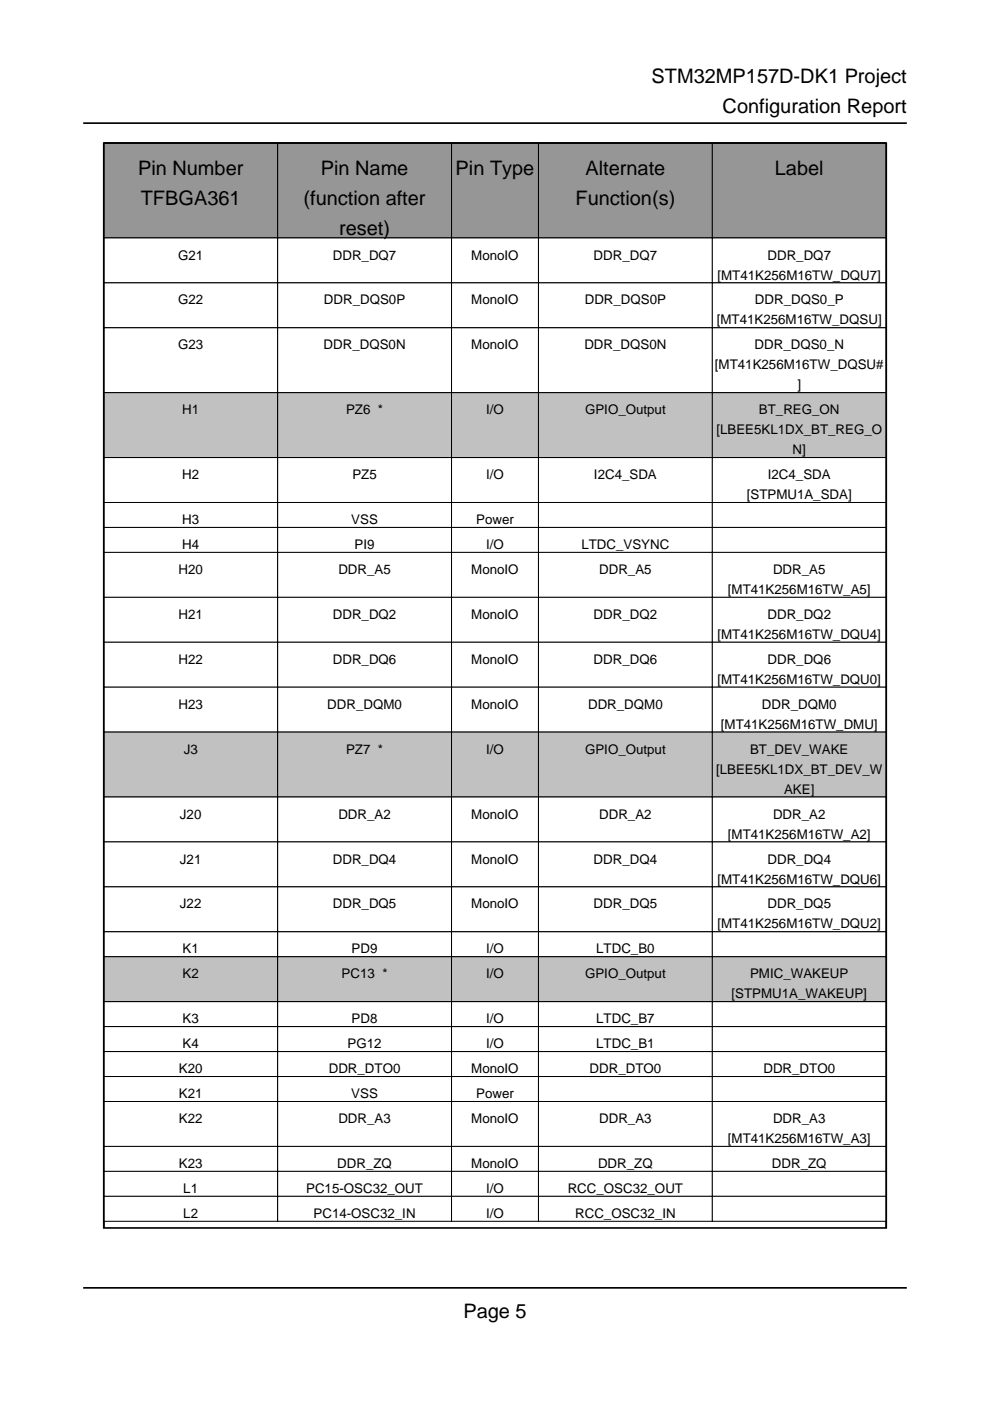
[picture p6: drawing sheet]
<svg xmlns="http://www.w3.org/2000/svg" width="210mm" height="297mm" viewBox="0 0 210 297" stroke-linecap="round" stroke-linejoin="round" font-family="sans-serif">
<defs><g id="words">
<g font-size="4.2">
<text x="138.2" y="17.6">STM32MP157D-DK1 Project</text>
<text x="153.2" y="24">Configuration Report</text>
<text x="29.3" y="37">Pin Number</text>
<text x="68" y="37">Pin Name</text>
<text x="96.6" y="37">Pin Type</text>
<text x="124.1" y="37">Alternate</text>
<text x="164.3" y="37">Label</text>
<text x="29.8" y="43.4">TFBGA361</text>
<text x="64.4" y="43.4">(function after</text>
<text x="122" y="43.4">Function(s)</text>
<text x="71.9" y="49.7">reset)</text>
<text x="98.2" y="279.4">Page 5</text>
</g>
<g font-size="2.8">
<text x="37.8" y="55">G21</text>
<text x="70.6" y="55">DDR_DQ7</text>
<text x="99.9" y="55">MonoIO</text>
<text x="125.9" y="55">DDR_DQ7</text>
<text x="152.1" y="59.3">[MT41K256M16TW_DQU7]</text>
<text x="162.7" y="55">DDR_DQ7</text>
<text x="37.8" y="64.6">G22</text>
<text x="68.7" y="64.6">DDR_DQS0P</text>
<text x="99.9" y="64.6">MonoIO</text>
<text x="124" y="64.6">DDR_DQS0P</text>
<text x="160.1" y="64.6">DDR_DQS0_P</text>
<text x="152" y="68.8">[MT41K256M16TW_DQSU]</text>
<text x="37.8" y="74.1">G23</text>
<text x="68.6" y="74.1">DDR_DQS0N</text>
<text x="99.9" y="74.1">MonoIO</text>
<text x="123.9" y="74.1">DDR_DQS0N</text>
<text x="160" y="74.1">DDR_DQS0_N</text>
<text x="151.6" y="78.3">[MT41K256M16TW_DQSU#</text>
<text x="169.1" y="82.5">]</text>
<text x="38.6" y="87.8">H1</text>
<text x="73.4" y="87.8">PZ6 *</text>
<text x="103.1" y="87.8">I/O</text>
<text x="124.1" y="87.8">GPIO_Output</text>
<text x="160.9" y="87.8">BT_REG_ON</text>
<text x="151.9" y="92.1">[LBEE5KL1DX_BT_REG_O</text>
<text x="38.6" y="101.6">H2</text>
<text x="74.7" y="101.6">PZ5</text>
<text x="103.1" y="101.6">I/O</text>
<text x="125.9" y="101.6">I2C4_SDA</text>
<text x="162.8" y="101.6">I2C4_SDA</text>
<text x="168.1" y="96.3">N]</text>
<text x="158.3" y="105.8">[STPMU1A_SDA]</text>
<text x="38.6" y="111.1">H3</text>
<text x="74.5" y="111.1">VSS</text>
<text x="101" y="111.1">Power</text>
<text x="38.6" y="116.4">H4</text>
<text x="75.2" y="116.4">PI9</text>
<text x="103.1" y="116.4">I/O</text>
<text x="123.3" y="116.4">LTDC_VSYNC</text>
<text x="37.8" y="121.7">H20</text>
<text x="71.7" y="121.7">DDR_A5</text>
<text x="99.9" y="121.7">MonoIO</text>
<text x="127" y="121.7">DDR_A5</text>
<text x="154.3" y="125.9">[MT41K256M16TW_A5]</text>
<text x="163.9" y="121.7">DDR_A5</text>
<text x="37.8" y="131.2">H21</text>
<text x="70.6" y="131.2">DDR_DQ2</text>
<text x="99.9" y="131.2">MonoIO</text>
<text x="125.9" y="131.2">DDR_DQ2</text>
<text x="162.7" y="131.2">DDR_DQ2</text>
<text x="152.1" y="135.5">[MT41K256M16TW_DQU4]</text>
<text x="37.8" y="140.8">H22</text>
<text x="70.6" y="140.8">DDR_DQ6</text>
<text x="99.9" y="140.8">MonoIO</text>
<text x="125.9" y="140.8">DDR_DQ6</text>
<text x="162.7" y="140.8">DDR_DQ6</text>
<text x="152.1" y="145">[MT41K256M16TW_DQU0]</text>
<text x="37.8" y="150.3">H23</text>
<text x="69.4" y="150.3">DDR_DQM0</text>
<text x="99.9" y="150.3">MonoIO</text>
<text x="124.7" y="150.3">DDR_DQM0</text>
<text x="152.8" y="154.5">[MT41K256M16TW_DMU]</text>
<text x="161.5" y="150.3">DDR_DQM0</text>
<text x="38.9" y="159.8">J3</text>
<text x="73.4" y="159.8">PZ7 *</text>
<text x="103.1" y="159.8">I/O</text>
<text x="124.1" y="159.8">GPIO_Output</text>
<text x="159" y="159.8">BT_DEV_WAKE</text>
<text x="151.8" y="164">[LBEE5KL1DX_BT_DEV_W</text>
<text x="38.2" y="173.6">J20</text>
<text x="71.7" y="173.6">DDR_A2</text>
<text x="99.9" y="173.6">MonoIO</text>
<text x="127" y="173.6">DDR_A2</text>
<text x="163.9" y="173.6">DDR_A2</text>
<text x="166.3" y="168.3">AKE]</text>
<text x="154.3" y="177.8">[MT41K256M16TW_A2]</text>
<text x="38.2" y="183.1">J21</text>
<text x="70.6" y="183.1">DDR_DQ4</text>
<text x="99.9" y="183.1">MonoIO</text>
<text x="125.9" y="183.1">DDR_DQ4</text>
<text x="162.7" y="183.1">DDR_DQ4</text>
<text x="152.1" y="187.3">[MT41K256M16TW_DQU6]</text>
<text x="38.2" y="192.6">J22</text>
<text x="70.6" y="192.6">DDR_DQ5</text>
<text x="99.9" y="192.6">MonoIO</text>
<text x="125.9" y="192.6">DDR_DQ5</text>
<text x="152.1" y="196.8">[MT41K256M16TW_DQU2]</text>
<text x="162.7" y="192.6">DDR_DQ5</text>
<text x="38.7" y="202.1">K1</text>
<text x="74.6" y="202.1">PD9</text>
<text x="103.1" y="202.1">I/O</text>
<text x="126.4" y="202.1">LTDC_B0</text>
<text x="38.7" y="207.4">K2</text>
<text x="72.4" y="207.4">PC13 *</text>
<text x="103.1" y="207.4">I/O</text>
<text x="124.1" y="207.4">GPIO_Output</text>
<text x="159" y="207.4">PMIC_WAKEUP</text>
<text x="155.1" y="211.7">[STPMU1A_WAKEUP]</text>
<text x="38.7" y="217">K3</text>
<text x="74.6" y="217">PD8</text>
<text x="103.1" y="217">I/O</text>
<text x="126.4" y="217">LTDC_B7</text>
<text x="37.9" y="227.5">K20</text>
<text x="38.7" y="222.2">K4</text>
<text x="69.7" y="227.5">DDR_DTO0</text>
<text x="73.7" y="222.2">PG12</text>
<text x="99.9" y="227.5">MonoIO</text>
<text x="103.1" y="222.2">I/O</text>
<text x="125" y="227.5">DDR_DTO0</text>
<text x="126.4" y="222.2">LTDC_B1</text>
<text x="161.9" y="227.5">DDR_DTO0</text>
<text x="37.9" y="232.8">K21</text>
<text x="74.5" y="232.8">VSS</text>
<text x="101" y="232.8">Power</text>
<text x="37.9" y="238.1">K22</text>
<text x="71.7" y="238.1">DDR_A3</text>
<text x="99.9" y="238.1">MonoIO</text>
<text x="127" y="238.1">DDR_A3</text>
<text x="163.9" y="238.1">DDR_A3</text>
<text x="154.3" y="242.4">[MT41K256M16TW_A3]</text>
<text x="37.9" y="247.6">K23</text>
<text x="71.5" y="247.6">DDR_ZQ</text>
<text x="99.9" y="247.6">MonoIO</text>
<text x="126.8" y="247.6">DDR_ZQ</text>
<text x="163.7" y="247.6">DDR_ZQ</text>
<text x="38.9" y="252.9">L1</text>
<text x="64.9" y="252.9">PC15-OSC32_OUT</text>
<text x="103.1" y="252.9">I/O</text>
<text x="120.4" y="252.9">RCC_OSC32_OUT</text>
<text x="38.9" y="258.2">L2</text>
<text x="66.5" y="258.2">PC14-OSC32_IN</text>
<text x="103.1" y="258.2">I/O</text>
<text x="121.9" y="258.2">RCC_OSC32_IN</text>
</g>
</g></defs>
<path d="M22 260.3v-230h165.9v230" fill="none" stroke="#000" stroke-width=".35"/>
<path d="M22 30.3h36.9v20.1h-36.9z" fill="#90989e"/>
<path d="M22 30.3h36.9v20.1h-36.9z" fill="none" stroke="#000" stroke-width=".21"/>
<path d="M58.9 30.3h36.8v20.1h-36.8z" fill="#90989e"/>
<path d="M58.9 30.3h36.8v20.1h-36.8z" fill="none" stroke="#000" stroke-width=".21"/>
<path d="M95.7 30.3h18.5v20.1h-18.5z" fill="#90989e"/>
<path d="M95.7 30.3h18.5v20.1h-18.5z" fill="none" stroke="#000" stroke-width=".21"/>
<path d="M114.2 30.3h36.8v20.1h-36.8z" fill="#90989e"/>
<path d="M114.2 30.3h36.8v20.1h-36.8z" fill="none" stroke="#000" stroke-width=".21"/>
<path d="M151 30.3h36.9v20.1h-36.9z" fill="#90989e"/>
<path d="M151 30.3h36.9v20.1h-36.9z" fill="none" stroke="#000" stroke-width=".21"/>
<path d="M22 50.4h36.9v9.6h-36.9z" fill="#fff"/>
<path d="M22 50.4h36.9v9.6h-36.9z" fill="none" stroke="#000" stroke-width=".21"/>
<path d="M58.9 50.4h36.8v9.6h-36.8z" fill="#fff"/>
<path d="M58.9 50.4h36.8v9.6h-36.8z" fill="none" stroke="#000" stroke-width=".21"/>
<path d="M95.7 50.4h18.5v9.6h-18.5z" fill="#fff"/>
<path d="M95.7 50.4h18.5v9.6h-18.5z" fill="none" stroke="#000" stroke-width=".21"/>
<path d="M114.2 50.4h36.8v9.6h-36.8z" fill="#fff"/>
<path d="M114.2 50.4h36.8v9.6h-36.8z" fill="none" stroke="#000" stroke-width=".21"/>
<path d="M151 50.4h36.9v9.6h-36.9z" fill="#fff"/>
<path d="M151 50.4h36.9v9.6h-36.9z" fill="none" stroke="#000" stroke-width=".21"/>
<path d="M22 60h36.9v9.5h-36.9z" fill="#fff"/>
<path d="M22 60h36.9v9.5h-36.9z" fill="none" stroke="#000" stroke-width=".21"/>
<path d="M58.9 60h36.8v9.5h-36.8z" fill="#fff"/>
<path d="M58.9 60h36.8v9.5h-36.8z" fill="none" stroke="#000" stroke-width=".21"/>
<path d="M95.7 60h18.5v9.5h-18.5z" fill="#fff"/>
<path d="M95.7 60h18.5v9.5h-18.5z" fill="none" stroke="#000" stroke-width=".21"/>
<path d="M114.2 60h36.8v9.5h-36.8z" fill="#fff"/>
<path d="M114.2 60h36.8v9.5h-36.8z" fill="none" stroke="#000" stroke-width=".21"/>
<path d="M151 60h36.9v9.5h-36.9z" fill="#fff"/>
<path d="M151 60h36.9v9.5h-36.9z" fill="none" stroke="#000" stroke-width=".21"/>
<path d="M22 69.5h36.9v13.8h-36.9z" fill="#fff"/>
<path d="M22 69.5h36.9v13.8h-36.9z" fill="none" stroke="#000" stroke-width=".21"/>
<path d="M58.9 69.5h36.8v13.8h-36.8z" fill="#fff"/>
<path d="M58.9 69.5h36.8v13.8h-36.8z" fill="none" stroke="#000" stroke-width=".21"/>
<path d="M95.7 69.5h18.5v13.8h-18.5z" fill="#fff"/>
<path d="M95.7 69.5h18.5v13.8h-18.5z" fill="none" stroke="#000" stroke-width=".21"/>
<path d="M114.2 69.5h36.8v13.8h-36.8z" fill="#fff"/>
<path d="M114.2 69.5h36.8v13.8h-36.8z" fill="none" stroke="#000" stroke-width=".21"/>
<path d="M151 69.5h36.9v13.8h-36.9z" fill="#fff"/>
<path d="M151 69.5h36.9v13.8h-36.9z" fill="none" stroke="#000" stroke-width=".21"/>
<path d="M22 83.3h36.9v13.7h-36.9z" fill="#b9c4ca"/>
<path d="M22 83.3h36.9v13.7h-36.9z" fill="none" stroke="#000" stroke-width=".21"/>
<path d="M58.9 83.3h36.8v13.7h-36.8z" fill="#b9c4ca"/>
<path d="M58.9 83.3h36.8v13.7h-36.8z" fill="none" stroke="#000" stroke-width=".21"/>
<path d="M95.7 83.3h18.5v13.7h-18.5z" fill="#b9c4ca"/>
<path d="M95.7 83.3h18.5v13.7h-18.5z" fill="none" stroke="#000" stroke-width=".21"/>
<path d="M114.2 83.3h36.8v13.7h-36.8z" fill="#b9c4ca"/>
<path d="M114.2 83.3h36.8v13.7h-36.8z" fill="none" stroke="#000" stroke-width=".21"/>
<path d="M151 83.3h36.9v13.7h-36.9z" fill="#b9c4ca"/>
<path d="M151 83.3h36.9v13.7h-36.9z" fill="none" stroke="#000" stroke-width=".21"/>
<path d="M22 97h36.9v9.5h-36.9z" fill="#fff"/>
<path d="M22 97h36.9v9.5h-36.9z" fill="none" stroke="#000" stroke-width=".21"/>
<path d="M58.9 97h36.8v9.5h-36.8z" fill="#fff"/>
<path d="M58.9 97h36.8v9.5h-36.8z" fill="none" stroke="#000" stroke-width=".21"/>
<path d="M95.7 97h18.5v9.5h-18.5z" fill="#fff"/>
<path d="M95.7 97h18.5v9.5h-18.5z" fill="none" stroke="#000" stroke-width=".21"/>
<path d="M114.2 97h36.8v9.5h-36.8z" fill="#fff"/>
<path d="M114.2 97h36.8v9.5h-36.8z" fill="none" stroke="#000" stroke-width=".21"/>
<path d="M151 97h36.9v9.5h-36.9z" fill="#fff"/>
<path d="M151 97h36.9v9.5h-36.9z" fill="none" stroke="#000" stroke-width=".21"/>
<path d="M22 106.5h36.9v5.3h-36.9z" fill="#fff"/>
<path d="M22 106.5h36.9v5.3h-36.9z" fill="none" stroke="#000" stroke-width=".21"/>
<path d="M58.9 106.5h36.8v5.3h-36.8z" fill="#fff"/>
<path d="M58.9 106.5h36.8v5.3h-36.8z" fill="none" stroke="#000" stroke-width=".21"/>
<path d="M95.7 106.5h18.5v5.3h-18.5z" fill="#fff"/>
<path d="M95.7 106.5h18.5v5.3h-18.5z" fill="none" stroke="#000" stroke-width=".21"/>
<path d="M114.2 106.5h36.8v5.3h-36.8z" fill="#fff"/>
<path d="M114.2 106.5h36.8v5.3h-36.8z" fill="none" stroke="#000" stroke-width=".21"/>
<path d="M151 106.5h36.9v5.3h-36.9z" fill="#fff"/>
<path d="M151 106.5h36.9v5.3h-36.9z" fill="none" stroke="#000" stroke-width=".21"/>
<path d="M22 111.8h36.9v5.3h-36.9z" fill="#fff"/>
<path d="M22 111.8h36.9v5.3h-36.9z" fill="none" stroke="#000" stroke-width=".21"/>
<path d="M58.9 111.8h36.8v5.3h-36.8z" fill="#fff"/>
<path d="M58.9 111.8h36.8v5.3h-36.8z" fill="none" stroke="#000" stroke-width=".21"/>
<path d="M95.7 111.8h18.5v5.3h-18.5z" fill="#fff"/>
<path d="M95.7 111.8h18.5v5.3h-18.5z" fill="none" stroke="#000" stroke-width=".21"/>
<path d="M114.2 111.8h36.8v5.3h-36.8z" fill="#fff"/>
<path d="M114.2 111.8h36.8v5.3h-36.8z" fill="none" stroke="#000" stroke-width=".21"/>
<path d="M151 111.8h36.9v5.3h-36.9z" fill="#fff"/>
<path d="M151 111.8h36.9v5.3h-36.9z" fill="none" stroke="#000" stroke-width=".21"/>
<path d="M22 117.1h36.9v9.5h-36.9z" fill="#fff"/>
<path d="M22 117.1h36.9v9.5h-36.9z" fill="none" stroke="#000" stroke-width=".21"/>
<path d="M58.9 117.1h36.8v9.5h-36.8z" fill="#fff"/>
<path d="M58.9 117.1h36.8v9.5h-36.8z" fill="none" stroke="#000" stroke-width=".21"/>
<path d="M95.7 117.1h18.5v9.5h-18.5z" fill="#fff"/>
<path d="M95.7 117.1h18.5v9.5h-18.5z" fill="none" stroke="#000" stroke-width=".21"/>
<path d="M114.2 117.1h36.8v9.5h-36.8z" fill="#fff"/>
<path d="M114.2 117.1h36.8v9.5h-36.8z" fill="none" stroke="#000" stroke-width=".21"/>
<path d="M151 117.1h36.9v9.5h-36.9z" fill="#fff"/>
<path d="M151 117.1h36.9v9.5h-36.9z" fill="none" stroke="#000" stroke-width=".21"/>
<path d="M22 126.6h36.9v9.6h-36.9z" fill="#fff"/>
<path d="M22 126.6h36.9v9.6h-36.9z" fill="none" stroke="#000" stroke-width=".21"/>
<path d="M58.9 126.6h36.8v9.6h-36.8z" fill="#fff"/>
<path d="M58.9 126.6h36.8v9.6h-36.8z" fill="none" stroke="#000" stroke-width=".21"/>
<path d="M95.7 126.6h18.5v9.6h-18.5z" fill="#fff"/>
<path d="M95.7 126.6h18.5v9.6h-18.5z" fill="none" stroke="#000" stroke-width=".21"/>
<path d="M114.2 126.6h36.8v9.6h-36.8z" fill="#fff"/>
<path d="M114.2 126.6h36.8v9.6h-36.8z" fill="none" stroke="#000" stroke-width=".21"/>
<path d="M151 126.6h36.9v9.6h-36.9z" fill="#fff"/>
<path d="M151 126.6h36.9v9.6h-36.9z" fill="none" stroke="#000" stroke-width=".21"/>
<path d="M22 136.2h36.9v9.5h-36.9z" fill="#fff"/>
<path d="M22 136.2h36.9v9.5h-36.9z" fill="none" stroke="#000" stroke-width=".21"/>
<path d="M58.9 136.2h36.8v9.5h-36.8z" fill="#fff"/>
<path d="M58.9 136.2h36.8v9.5h-36.8z" fill="none" stroke="#000" stroke-width=".21"/>
<path d="M95.7 136.2h18.5v9.5h-18.5z" fill="#fff"/>
<path d="M95.7 136.2h18.5v9.5h-18.5z" fill="none" stroke="#000" stroke-width=".21"/>
<path d="M114.2 136.2h36.8v9.5h-36.8z" fill="#fff"/>
<path d="M114.2 136.2h36.8v9.5h-36.8z" fill="none" stroke="#000" stroke-width=".21"/>
<path d="M151 136.2h36.9v9.5h-36.9z" fill="#fff"/>
<path d="M151 136.2h36.9v9.5h-36.9z" fill="none" stroke="#000" stroke-width=".21"/>
<path d="M22 145.7h36.9v9.5h-36.9z" fill="#fff"/>
<path d="M22 145.7h36.9v9.5h-36.9z" fill="none" stroke="#000" stroke-width=".21"/>
<path d="M58.9 145.7h36.8v9.5h-36.8z" fill="#fff"/>
<path d="M58.9 145.7h36.8v9.5h-36.8z" fill="none" stroke="#000" stroke-width=".21"/>
<path d="M95.7 145.7h18.5v9.5h-18.5z" fill="#fff"/>
<path d="M95.7 145.7h18.5v9.5h-18.5z" fill="none" stroke="#000" stroke-width=".21"/>
<path d="M114.2 145.7h36.8v9.5h-36.8z" fill="#fff"/>
<path d="M114.2 145.7h36.8v9.5h-36.8z" fill="none" stroke="#000" stroke-width=".21"/>
<path d="M151 145.7h36.9v9.5h-36.9z" fill="#fff"/>
<path d="M151 145.7h36.9v9.5h-36.9z" fill="none" stroke="#000" stroke-width=".21"/>
<path d="M22 155.2h36.9v13.8h-36.9z" fill="#b9c4ca"/>
<path d="M22 155.2h36.9v13.8h-36.9z" fill="none" stroke="#000" stroke-width=".21"/>
<path d="M58.9 155.2h36.8v13.8h-36.8z" fill="#b9c4ca"/>
<path d="M58.9 155.2h36.8v13.8h-36.8z" fill="none" stroke="#000" stroke-width=".21"/>
<path d="M95.7 155.2h18.5v13.8h-18.5z" fill="#b9c4ca"/>
<path d="M95.7 155.2h18.5v13.8h-18.5z" fill="none" stroke="#000" stroke-width=".21"/>
<path d="M114.2 155.2h36.8v13.8h-36.8z" fill="#b9c4ca"/>
<path d="M114.2 155.2h36.8v13.8h-36.8z" fill="none" stroke="#000" stroke-width=".21"/>
<path d="M151 155.2h36.9v13.8h-36.9z" fill="#b9c4ca"/>
<path d="M151 155.2h36.9v13.8h-36.9z" fill="none" stroke="#000" stroke-width=".21"/>
<path d="M22 169h36.9v9.5h-36.9z" fill="#fff"/>
<path d="M22 169h36.9v9.5h-36.9z" fill="none" stroke="#000" stroke-width=".21"/>
<path d="M58.9 169h36.8v9.5h-36.8z" fill="#fff"/>
<path d="M58.9 169h36.8v9.5h-36.8z" fill="none" stroke="#000" stroke-width=".21"/>
<path d="M95.7 169h18.5v9.5h-18.5z" fill="#fff"/>
<path d="M95.7 169h18.5v9.5h-18.5z" fill="none" stroke="#000" stroke-width=".21"/>
<path d="M114.2 169h36.8v9.5h-36.8z" fill="#fff"/>
<path d="M114.2 169h36.8v9.5h-36.8z" fill="none" stroke="#000" stroke-width=".21"/>
<path d="M151 169h36.9v9.5h-36.9z" fill="#fff"/>
<path d="M151 169h36.9v9.5h-36.9z" fill="none" stroke="#000" stroke-width=".21"/>
<path d="M22 178.5h36.9v9.5h-36.9z" fill="#fff"/>
<path d="M22 178.5h36.9v9.5h-36.9z" fill="none" stroke="#000" stroke-width=".21"/>
<path d="M58.9 178.5h36.8v9.5h-36.8z" fill="#fff"/>
<path d="M58.9 178.5h36.8v9.5h-36.8z" fill="none" stroke="#000" stroke-width=".21"/>
<path d="M95.7 178.5h18.5v9.5h-18.5z" fill="#fff"/>
<path d="M95.7 178.5h18.5v9.5h-18.5z" fill="none" stroke="#000" stroke-width=".21"/>
<path d="M114.2 178.5h36.8v9.5h-36.8z" fill="#fff"/>
<path d="M114.2 178.5h36.8v9.5h-36.8z" fill="none" stroke="#000" stroke-width=".21"/>
<path d="M151 178.5h36.9v9.5h-36.9z" fill="#fff"/>
<path d="M151 178.5h36.9v9.5h-36.9z" fill="none" stroke="#000" stroke-width=".21"/>
<path d="M22 188h36.9v9.6h-36.9z" fill="#fff"/>
<path d="M22 188h36.9v9.6h-36.9z" fill="none" stroke="#000" stroke-width=".21"/>
<path d="M58.9 188h36.8v9.6h-36.8z" fill="#fff"/>
<path d="M58.9 188h36.8v9.6h-36.8z" fill="none" stroke="#000" stroke-width=".21"/>
<path d="M95.7 188h18.5v9.6h-18.5z" fill="#fff"/>
<path d="M95.7 188h18.5v9.6h-18.5z" fill="none" stroke="#000" stroke-width=".21"/>
<path d="M114.2 188h36.8v9.6h-36.8z" fill="#fff"/>
<path d="M114.2 188h36.8v9.6h-36.8z" fill="none" stroke="#000" stroke-width=".21"/>
<path d="M151 188h36.9v9.6h-36.9z" fill="#fff"/>
<path d="M151 188h36.9v9.6h-36.9z" fill="none" stroke="#000" stroke-width=".21"/>
<path d="M22 197.6h36.9v5.2h-36.9z" fill="#fff"/>
<path d="M22 197.6h36.9v5.2h-36.9z" fill="none" stroke="#000" stroke-width=".21"/>
<path d="M58.9 197.6h36.8v5.2h-36.8z" fill="#fff"/>
<path d="M58.9 197.6h36.8v5.2h-36.8z" fill="none" stroke="#000" stroke-width=".21"/>
<path d="M95.7 197.6h18.5v5.2h-18.5z" fill="#fff"/>
<path d="M95.7 197.6h18.5v5.2h-18.5z" fill="none" stroke="#000" stroke-width=".21"/>
<path d="M114.2 197.6h36.8v5.2h-36.8z" fill="#fff"/>
<path d="M114.2 197.6h36.8v5.2h-36.8z" fill="none" stroke="#000" stroke-width=".21"/>
<path d="M151 197.6h36.9v5.2h-36.9z" fill="#fff"/>
<path d="M151 197.6h36.9v5.2h-36.9z" fill="none" stroke="#000" stroke-width=".21"/>
<path d="M22 202.8h36.9v9.6h-36.9z" fill="#b9c4ca"/>
<path d="M22 202.8h36.9v9.6h-36.9z" fill="none" stroke="#000" stroke-width=".21"/>
<path d="M58.9 202.8h36.8v9.6h-36.8z" fill="#b9c4ca"/>
<path d="M58.9 202.8h36.8v9.6h-36.8z" fill="none" stroke="#000" stroke-width=".21"/>
<path d="M95.7 202.8h18.5v9.6h-18.5z" fill="#b9c4ca"/>
<path d="M95.7 202.8h18.5v9.6h-18.5z" fill="none" stroke="#000" stroke-width=".21"/>
<path d="M114.2 202.8h36.8v9.6h-36.8z" fill="#b9c4ca"/>
<path d="M114.2 202.8h36.8v9.6h-36.8z" fill="none" stroke="#000" stroke-width=".21"/>
<path d="M151 202.8h36.9v9.6h-36.9z" fill="#b9c4ca"/>
<path d="M151 202.8h36.9v9.6h-36.9z" fill="none" stroke="#000" stroke-width=".21"/>
<path d="M22 212.4h36.9v5.3h-36.9z" fill="#fff"/>
<path d="M22 212.4h36.9v5.3h-36.9z" fill="none" stroke="#000" stroke-width=".21"/>
<path d="M58.9 212.4h36.8v5.3h-36.8z" fill="#fff"/>
<path d="M58.9 212.4h36.8v5.3h-36.8z" fill="none" stroke="#000" stroke-width=".21"/>
<path d="M95.7 212.4h18.5v5.3h-18.5z" fill="#fff"/>
<path d="M95.7 212.4h18.5v5.3h-18.5z" fill="none" stroke="#000" stroke-width=".21"/>
<path d="M114.2 212.4h36.8v5.3h-36.8z" fill="#fff"/>
<path d="M114.2 212.4h36.8v5.3h-36.8z" fill="none" stroke="#000" stroke-width=".21"/>
<path d="M151 212.4h36.9v5.3h-36.9z" fill="#fff"/>
<path d="M151 212.4h36.9v5.3h-36.9z" fill="none" stroke="#000" stroke-width=".21"/>
<path d="M22 217.7h36.9v5.3h-36.9z" fill="#fff"/>
<path d="M22 217.7h36.9v5.3h-36.9z" fill="none" stroke="#000" stroke-width=".21"/>
<path d="M58.9 217.7h36.8v5.3h-36.8z" fill="#fff"/>
<path d="M58.9 217.7h36.8v5.3h-36.8z" fill="none" stroke="#000" stroke-width=".21"/>
<path d="M95.7 217.7h18.5v5.3h-18.5z" fill="#fff"/>
<path d="M95.7 217.7h18.5v5.3h-18.5z" fill="none" stroke="#000" stroke-width=".21"/>
<path d="M114.2 217.7h36.8v5.3h-36.8z" fill="#fff"/>
<path d="M114.2 217.7h36.8v5.3h-36.8z" fill="none" stroke="#000" stroke-width=".21"/>
<path d="M151 217.7h36.9v5.3h-36.9z" fill="#fff"/>
<path d="M151 217.7h36.9v5.3h-36.9z" fill="none" stroke="#000" stroke-width=".21"/>
<path d="M22 223h36.9v5.2h-36.9z" fill="#fff"/>
<path d="M22 223h36.9v5.2h-36.9z" fill="none" stroke="#000" stroke-width=".21"/>
<path d="M58.9 223h36.8v5.2h-36.8z" fill="#fff"/>
<path d="M58.9 223h36.8v5.2h-36.8z" fill="none" stroke="#000" stroke-width=".21"/>
<path d="M95.7 223h18.5v5.2h-18.5z" fill="#fff"/>
<path d="M95.7 223h18.5v5.2h-18.5z" fill="none" stroke="#000" stroke-width=".21"/>
<path d="M114.2 223h36.8v5.2h-36.8z" fill="#fff"/>
<path d="M114.2 223h36.8v5.2h-36.8z" fill="none" stroke="#000" stroke-width=".21"/>
<path d="M151 223h36.9v5.2h-36.9z" fill="#fff"/>
<path d="M151 223h36.9v5.2h-36.9z" fill="none" stroke="#000" stroke-width=".21"/>
<path d="M22 228.2h36.9v5.3h-36.9z" fill="#fff"/>
<path d="M22 228.2h36.9v5.3h-36.9z" fill="none" stroke="#000" stroke-width=".21"/>
<path d="M58.9 228.2h36.8v5.3h-36.8z" fill="#fff"/>
<path d="M58.9 228.2h36.8v5.3h-36.8z" fill="none" stroke="#000" stroke-width=".21"/>
<path d="M95.7 228.2h18.5v5.3h-18.5z" fill="#fff"/>
<path d="M95.7 228.2h18.5v5.3h-18.5z" fill="none" stroke="#000" stroke-width=".21"/>
<path d="M114.2 228.2h36.8v5.3h-36.8z" fill="#fff"/>
<path d="M114.2 228.2h36.8v5.3h-36.8z" fill="none" stroke="#000" stroke-width=".21"/>
<path d="M151 228.2h36.9v5.3h-36.9z" fill="#fff"/>
<path d="M151 228.2h36.9v5.3h-36.9z" fill="none" stroke="#000" stroke-width=".21"/>
<path d="M22 233.5h36.9v9.6h-36.9z" fill="#fff"/>
<path d="M22 233.5h36.9v9.6h-36.9z" fill="none" stroke="#000" stroke-width=".21"/>
<path d="M58.9 233.5h36.8v9.6h-36.8z" fill="#fff"/>
<path d="M58.9 233.5h36.8v9.6h-36.8z" fill="none" stroke="#000" stroke-width=".21"/>
<path d="M95.7 233.5h18.5v9.6h-18.5z" fill="#fff"/>
<path d="M95.7 233.5h18.5v9.6h-18.5z" fill="none" stroke="#000" stroke-width=".21"/>
<path d="M114.2 233.5h36.8v9.6h-36.8z" fill="#fff"/>
<path d="M114.2 233.5h36.8v9.6h-36.8z" fill="none" stroke="#000" stroke-width=".21"/>
<path d="M151 233.5h36.9v9.6h-36.9z" fill="#fff"/>
<path d="M151 233.5h36.9v9.6h-36.9z" fill="none" stroke="#000" stroke-width=".21"/>
<path d="M22 243.1h36.9v5.3h-36.9z" fill="#fff"/>
<path d="M22 243.1h36.9v5.3h-36.9z" fill="none" stroke="#000" stroke-width=".21"/>
<path d="M58.9 243.1h36.8v5.3h-36.8z" fill="#fff"/>
<path d="M58.9 243.1h36.8v5.3h-36.8z" fill="none" stroke="#000" stroke-width=".21"/>
<path d="M95.7 243.1h18.5v5.3h-18.5z" fill="#fff"/>
<path d="M95.7 243.1h18.5v5.3h-18.5z" fill="none" stroke="#000" stroke-width=".21"/>
<path d="M114.2 243.1h36.8v5.3h-36.8z" fill="#fff"/>
<path d="M114.2 243.1h36.8v5.3h-36.8z" fill="none" stroke="#000" stroke-width=".21"/>
<path d="M151 243.1h36.9v5.3h-36.9z" fill="#fff"/>
<path d="M151 243.1h36.9v5.3h-36.9z" fill="none" stroke="#000" stroke-width=".21"/>
<path d="M22 248.4h36.9v5.2h-36.9z" fill="#fff"/>
<path d="M22 248.4h36.9v5.2h-36.9z" fill="none" stroke="#000" stroke-width=".21"/>
<path d="M58.9 248.4h36.8v5.2h-36.8z" fill="#fff"/>
<path d="M58.9 248.4h36.8v5.2h-36.8z" fill="none" stroke="#000" stroke-width=".21"/>
<path d="M95.7 248.4h18.5v5.2h-18.5z" fill="#fff"/>
<path d="M95.7 248.4h18.5v5.2h-18.5z" fill="none" stroke="#000" stroke-width=".21"/>
<path d="M114.2 248.4h36.8v5.2h-36.8z" fill="#fff"/>
<path d="M114.2 248.4h36.8v5.2h-36.8z" fill="none" stroke="#000" stroke-width=".21"/>
<path d="M151 248.4h36.9v5.2h-36.9z" fill="#fff"/>
<path d="M151 248.4h36.9v5.2h-36.9z" fill="none" stroke="#000" stroke-width=".21"/>
<path d="M22 253.6h36.9v5.3h-36.9z" fill="#fff"/>
<path d="M22 253.6h36.9v5.3h-36.9z" fill="none" stroke="#000" stroke-width=".21"/>
<path d="M58.9 253.6h36.8v5.3h-36.8z" fill="#fff"/>
<path d="M58.9 253.6h36.8v5.3h-36.8z" fill="none" stroke="#000" stroke-width=".21"/>
<path d="M95.7 253.6h18.5v5.3h-18.5z" fill="#fff"/>
<path d="M95.7 253.6h18.5v5.3h-18.5z" fill="none" stroke="#000" stroke-width=".21"/>
<path d="M114.2 253.6h36.8v5.3h-36.8z" fill="#fff"/>
<path d="M114.2 253.6h36.8v5.3h-36.8z" fill="none" stroke="#000" stroke-width=".21"/>
<path d="M151 253.6h36.9v5.3h-36.9z" fill="#fff"/>
<path d="M151 253.6h36.9v5.3h-36.9z" fill="none" stroke="#000" stroke-width=".21"/>
<path d="M17.6 26.1h174.7M22 30.3h165.9v230h-165.9zM17.6 273h174.7" fill="none" stroke="#000" stroke-width=".35"/>
<use href="#words"/>
</svg>
